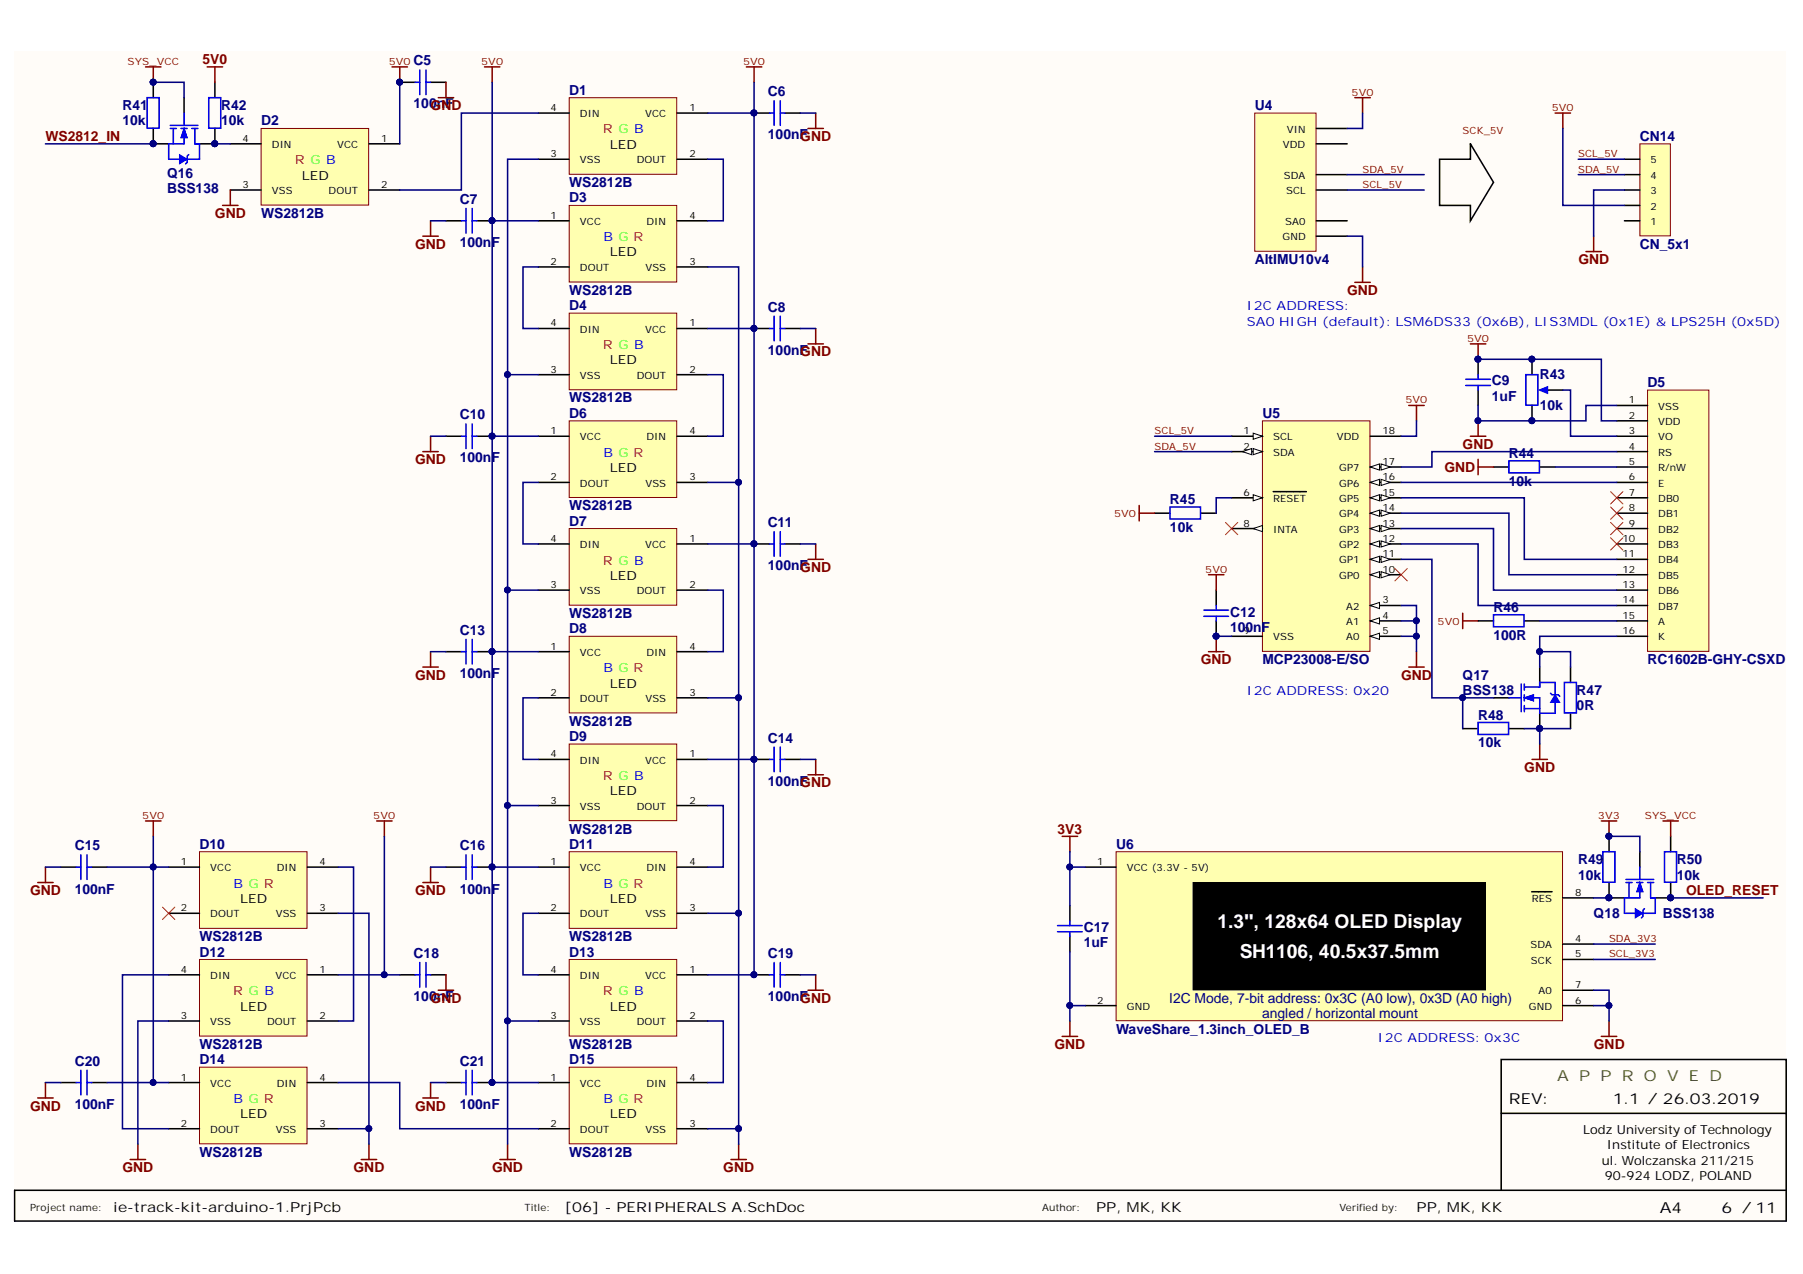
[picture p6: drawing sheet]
<svg xmlns="http://www.w3.org/2000/svg" width="297mm" height="210mm" viewBox="0 0 297 210" stroke-linecap="round" stroke-linejoin="round" font-family="sans-serif">
<defs><g id="words">
<g font-size="3.2" fill="#fff">
<text x="200.6" y="152.8">1.3'', 128x64 OLED Display</text>
<text x="204.3" y="157.9">SH1106, 40.5x37.5mm</text>
</g>
<text font-size="2.5" fill="#38761d" x="256.5" y="178.1">A P P R O V E D</text>
<g font-size="2.5">
<text x="248.6" y="181.9">REV:</text>
<text x="265.7" y="181.9">1.1 / 26.03.2019</text>
<text x="273.5" y="199.8">A4</text>
<text x="283.6" y="199.8">6 / 11</text>
</g>
<g font-size="2.3" fill="#800000">
<text x="33.4" y="10.5">5V0</text>
<text x="7.5" y="23.2">WS2812_IN</text>
<text x="70.9" y="18.1">GND</text>
<text x="131.8" y="23.2">GND</text>
<text x="35.4" y="35.9">GND</text>
<text x="68.4" y="40.9">GND</text>
<text x="260" y="43.5">GND</text>
<text x="221.9" y="48.6">GND</text>
<text x="131.8" y="58.7">GND</text>
<text x="68.4" y="76.4">GND</text>
<text x="238" y="77.8">GND</text>
<text x="241" y="73.9">GND</text>
<text x="131.8" y="94.2">GND</text>
<text x="68.4" y="112">GND</text>
<text x="197.8" y="109.4">GND</text>
<text x="230.8" y="112">GND</text>
<text x="131.8" y="129.7">GND</text>
<text x="251.1" y="127.2">GND</text>
<text x="174.2" y="137.3">3V3</text>
<text x="4.9" y="147.5">GND</text>
<text x="68.4" y="147.5">GND</text>
<text x="277.8" y="147.5">OLED_RESET</text>
<text x="70.9" y="165.2">GND</text>
<text x="131.8" y="165.2">GND</text>
<text x="173.7" y="172.8">GND</text>
<text x="262.6" y="172.8">GND</text>
<text x="4.9" y="183">GND</text>
<text x="68.4" y="183">GND</text>
<text x="20.2" y="193.1">GND</text>
<text x="58.2" y="193.1">GND</text>
<text x="81.1" y="193.1">GND</text>
<text x="119.2" y="193.1">GND</text>
</g>
<g font-size="2.3" fill="#000080">
<text x="68.1" y="10.8">C5</text>
<text x="68.1" y="17.9">100nF</text>
<text x="93.8" y="15.6">D1</text>
<text x="126.5" y="15.8">C6</text>
<text x="20.2" y="20.7">10k</text>
<text x="20.2" y="18.1">R41</text>
<text x="36.4" y="20.7">10k</text>
<text x="36.4" y="18.1">R42</text>
<text x="43" y="20.7">D2</text>
<text x="126.5" y="22.9">100nF</text>
<text x="206.7" y="18.1">U4</text>
<text x="270.2" y="23.2">CN14</text>
<text x="27.5" y="29.3">Q16</text>
<text x="27.5" y="31.8">BSS138</text>
<text x="43" y="35.9">WS2812B</text>
<text x="75.8" y="33.6">C7</text>
<text x="93.8" y="30.8">WS2812B</text>
<text x="93.8" y="33.3">D3</text>
<text x="75.8" y="40.7">100nF</text>
<text x="270.2" y="40.9">CN_5x1</text>
<text x="206.7" y="43.5">AltIMU10v4</text>
<text x="93.8" y="48.6">WS2812B</text>
<text x="93.8" y="51.1">D4</text>
<text x="126.5" y="51.3">C8</text>
<text x="126.5" y="58.4">100nF</text>
<text x="245.8" y="63.5">C9</text>
<text x="253.7" y="62.5">R43</text>
<text x="271.4" y="63.8">D5</text>
<text x="75.8" y="69.1">C10</text>
<text x="93.8" y="66.3">WS2812B</text>
<text x="93.8" y="68.8">D6</text>
<text x="208" y="68.8">U5</text>
<text x="245.8" y="66">1uF</text>
<text x="253.7" y="67.6">10k</text>
<text x="75.8" y="76.2">100nF</text>
<text x="248.6" y="75.4">R44</text>
<text x="192.7" y="83.1">R45</text>
<text x="248.6" y="80">10k</text>
<text x="93.8" y="84.1">WS2812B</text>
<text x="93.8" y="86.6">D7</text>
<text x="126.5" y="86.9">C11</text>
<text x="192.7" y="87.6">10k</text>
<text x="126.5" y="94">100nF</text>
<text x="93.8" y="101.8">WS2812B</text>
<text x="202.6" y="101.6">C12</text>
<text x="246" y="100.8">R46</text>
<text x="75.8" y="104.6">C13</text>
<text x="93.8" y="104.4">D8</text>
<text x="202.6" y="104.1">100nF</text>
<text x="246" y="105.4">100R</text>
<text x="75.8" y="111.7">100nF</text>
<text x="208" y="109.4">MCP23008-E/SO</text>
<text x="241" y="112">Q17</text>
<text x="271.4" y="109.4">RC1602B-GHY-CSXD</text>
<text x="93.8" y="119.6">WS2812B</text>
<text x="241" y="114.5">BSS138</text>
<text x="243.5" y="118.6">R48</text>
<text x="259.7" y="117.1">0R</text>
<text x="259.7" y="114.5">R47</text>
<text x="93.8" y="122.1">D9</text>
<text x="126.5" y="122.4">C14</text>
<text x="243.5" y="123.1">10k</text>
<text x="126.5" y="129.5">100nF</text>
<text x="93.8" y="137.3">WS2812B</text>
<text x="12.3" y="140.1">C15</text>
<text x="32.9" y="139.9">D10</text>
<text x="75.8" y="140.1">C16</text>
<text x="93.8" y="139.9">D11</text>
<text x="183.9" y="139.9">U6</text>
<text x="260" y="142.4">R49</text>
<text x="276.2" y="142.4">R50</text>
<text x="12.3" y="147.2">100nF</text>
<text x="75.8" y="147.2">100nF</text>
<text x="260" y="144.9">10k</text>
<text x="276.2" y="144.9">10k</text>
<text x="32.9" y="155.1">WS2812B</text>
<text x="93.8" y="155.1">WS2812B</text>
<text x="178.5" y="153.6">C17</text>
<text x="262.5" y="151.3">Q18</text>
<text x="274" y="151.3">BSS138</text>
<text x="32.9" y="157.6">D12</text>
<text x="68.1" y="157.9">C18</text>
<text x="93.8" y="157.6">D13</text>
<text x="126.5" y="157.9">C19</text>
<text x="178.5" y="156.1">1uF</text>
<text x="68.1" y="165">100nF</text>
<text x="126.5" y="165">100nF</text>
<text x="192.6" y="165.2">I2C Mode, 7-bit address: 0x3C (A0 low), 0x3D (A0 high)</text>
<text x="207.9" y="167.8">angled / horizontal mount</text>
<text x="32.9" y="172.8">WS2812B</text>
<text x="93.8" y="172.8">WS2812B</text>
<text x="183.9" y="170.3">WaveShare_1.3inch_OLED_B</text>
<text x="12.3" y="175.6">C20</text>
<text x="32.9" y="175.4">D14</text>
<text x="75.8" y="175.6">C21</text>
<text x="93.8" y="175.4">D15</text>
<text x="12.3" y="182.7">100nF</text>
<text x="75.8" y="182.7">100nF</text>
<text x="32.9" y="190.6">WS2812B</text>
<text x="93.8" y="190.6">WS2812B</text>
</g>
<g font-size="2.3">
<text x="18.7" y="199.7">ie-track-kit-arduino-1.PrjPcb</text>
<text x="93" y="199.7">[06] - PERIPHERALS A.SchDoc</text>
<text x="180.6" y="199.7">PP, MK, KK</text>
<text x="233.4" y="199.7">PP, MK, KK</text>
</g>
<g font-size="2.1" fill="#f00">
<text x="99.3" y="22">R G B</text>
<text x="48.6" y="27">R G B</text>
<text x="99.3" y="57.5">R G B</text>
<text x="99.3" y="93">R G B</text>
<text x="99.3" y="128.5">R G B</text>
<text x="38.4" y="164">R G B</text>
<text x="99.3" y="164">R G B</text>
</g>
<g font-size="2.1">
<text x="49.7" y="29.6">LED</text>
<text x="100.5" y="24.5">LED</text>
<text x="100.5" y="42.3">LED</text>
<text x="100.5" y="60">LED</text>
<text x="100.5" y="77.8">LED</text>
<text x="100.5" y="95.5">LED</text>
<text x="100.5" y="113.3">LED</text>
<text x="100.5" y="131">LED</text>
<text x="39.5" y="148.8">LED</text>
<text x="100.5" y="148.8">LED</text>
<text x="39.5" y="166.5">LED</text>
<text x="100.5" y="166.5">LED</text>
<text x="39.5" y="184.3">LED</text>
<text x="100.5" y="184.3">LED</text>
<text x="260.8" y="186.8">Lodz University of Technology</text>
<text x="263.9" y="191.9">ul. Wolczanska 211/215</text>
<text x="264.7" y="189.4">Institute of Electronics</text>
<text x="264.4" y="194.4">90-924 LODZ, POLAND</text>
</g>
<g font-size="2.1" fill="#00f">
<text x="99.4" y="39.7">B G R</text>
<text x="205.4" y="53.7">SA0 HIGH (default): LSM6DS33 (0x6B), LIS3MDL (0x1E) &amp; LPS25H (0x5D)</text>
<text x="205.4" y="51.1">I2C ADDRESS:</text>
<text x="99.4" y="75.3">B G R</text>
<text x="99.4" y="110.8">B G R</text>
<text x="205.4" y="114.6">I2C ADDRESS: 0x20</text>
<text x="38.5" y="146.2">B G R</text>
<text x="99.4" y="146.2">B G R</text>
<text x="227" y="171.6">I2C ADDRESS: 0x3C</text>
<text x="38.5" y="181.7">B G R</text>
<text x="99.4" y="181.7">B G R</text>
</g>
<g font-size="1.6" fill="#800000">
<text x="21" y="10.7">SYS_VCC</text>
<text x="64" y="10.7">5V0</text>
<text x="79.3" y="10.7">5V0</text>
<text x="122.4" y="10.7">5V0</text>
<text x="222.7" y="15.8">5V0</text>
<text x="241" y="22.1">SCK_5V</text>
<text x="255.6" y="18.3">5V0</text>
<text x="224.5" y="28.4">SDA_5V</text>
<text x="260" y="25.9">SCL_5V</text>
<text x="260" y="28.4">SDA_5V</text>
<text x="224.5" y="31">SCL_5V</text>
<text x="241.7" y="56.3">5V0</text>
<text x="190.2" y="71.5">SCL_5V</text>
<text x="231.5" y="66.5">5V0</text>
<text x="190.2" y="74.1">SDA_5V</text>
<text x="183.5" y="85.2">5V0</text>
<text x="198.5" y="94.4">5V0</text>
<text x="236.8" y="103">5V0</text>
<text x="23.4" y="134.9">5V0</text>
<text x="61.5" y="134.9">5V0</text>
<text x="263.3" y="134.9">3V3</text>
<text x="271" y="134.9">SYS_VCC</text>
<text x="265.1" y="155.2">SDA_3V3</text>
<text x="265.1" y="157.7">SCL_3V3</text>
</g>
<g font-size="1.6">
<text x="39.9" y="23.4">4</text>
<text x="62.8" y="23.4">1</text>
<text x="90.7" y="18.3">4</text>
<text x="95.5" y="19.3">DIN</text>
<text x="106.3" y="19.3">VCC</text>
<text x="113.6" y="18.3">1</text>
<text x="212" y="21.8">VIN</text>
<text x="44.8" y="24.4">DIN</text>
<text x="55.5" y="24.4">VCC</text>
<text x="90.7" y="25.9">3</text>
<text x="95.5" y="26.9">VSS</text>
<text x="104.9" y="26.9">DOUT</text>
<text x="113.6" y="25.9">2</text>
<text x="211.4" y="24.4">VDD</text>
<text x="211.5" y="29.5">SDA</text>
<text x="271.9" y="26.9">5</text>
<text x="271.9" y="29.5">4</text>
<text x="39.9" y="31">3</text>
<text x="44.8" y="32">VSS</text>
<text x="54.1" y="32">DOUT</text>
<text x="62.8" y="31">2</text>
<text x="211.9" y="32">SCL</text>
<text x="271.9" y="34.5">2</text>
<text x="271.9" y="32">3</text>
<text x="90.7" y="36">1</text>
<text x="95.5" y="37.1">VCC</text>
<text x="106.5" y="37.1">DIN</text>
<text x="113.6" y="36">4</text>
<text x="211.3" y="39.6">GND</text>
<text x="211.7" y="37.1">SA0</text>
<text x="271.9" y="37.1">1</text>
<text x="90.7" y="43.7">2</text>
<text x="95.5" y="44.7">DOUT</text>
<text x="106.3" y="44.7">VSS</text>
<text x="113.6" y="43.7">3</text>
<text x="90.7" y="53.8">4</text>
<text x="113.6" y="53.8">1</text>
<text x="95.5" y="54.8">DIN</text>
<text x="106.3" y="54.8">VCC</text>
<text x="90.7" y="61.4">3</text>
<text x="95.5" y="62.4">VSS</text>
<text x="104.9" y="62.4">DOUT</text>
<text x="113.6" y="61.4">2</text>
<text x="90.7" y="71.5">1</text>
<text x="113.6" y="71.5">4</text>
<text x="204.9" y="71.5">1</text>
<text x="227.8" y="71.5">18</text>
<text x="268.3" y="66.5">1</text>
<text x="268.3" y="69">2</text>
<text x="268.3" y="71.5">3</text>
<text x="273.2" y="67.5">VSS</text>
<text x="273.2" y="70">VDD</text>
<text x="95.5" y="72.6">VCC</text>
<text x="106.5" y="72.6">DIN</text>
<text x="204.9" y="74.1">2</text>
<text x="209.8" y="75.1">SDA</text>
<text x="209.8" y="72.6">SCL</text>
<text x="220.2" y="72.6">VDD</text>
<text x="220.6" y="77.6">GP7</text>
<text x="227.8" y="76.6">17</text>
<text x="268.3" y="74.1">4</text>
<text x="268.3" y="76.6">5</text>
<text x="273.2" y="72.6">VO</text>
<text x="273.2" y="75.1">RS</text>
<text x="273.2" y="77.6">R/nW</text>
<text x="90.7" y="79.1">2</text>
<text x="95.5" y="80.2">DOUT</text>
<text x="106.3" y="80.2">VSS</text>
<text x="113.6" y="79.1">3</text>
<text x="204.9" y="81.7">6</text>
<text x="209.8" y="82.7">RESET</text>
<text x="220.6" y="82.7">GP5</text>
<text x="220.6" y="80.2">GP6</text>
<text x="227.8" y="81.7">15</text>
<text x="227.8" y="79.1">16</text>
<text x="268.3" y="79.1">6</text>
<text x="268.3" y="81.7">7</text>
<text x="273.2" y="80.2">E</text>
<text x="273.2" y="82.7">DB0</text>
<text x="90.7" y="89.3">4</text>
<text x="113.6" y="89.3">1</text>
<text x="204.9" y="86.8">8</text>
<text x="209.8" y="87.8">INTA</text>
<text x="220.6" y="87.8">GP3</text>
<text x="220.6" y="85.2">GP4</text>
<text x="227.8" y="89.3">12</text>
<text x="227.8" y="86.8">13</text>
<text x="227.8" y="84.2">14</text>
<text x="267.3" y="89.3">10</text>
<text x="268.3" y="84.2">8</text>
<text x="268.3" y="86.8">9</text>
<text x="273.2" y="85.2">DB1</text>
<text x="273.2" y="87.8">DB2</text>
<text x="95.5" y="90.3">DIN</text>
<text x="106.3" y="90.3">VCC</text>
<text x="220.6" y="95.4">GP0</text>
<text x="220.6" y="92.8">GP1</text>
<text x="220.6" y="90.3">GP2</text>
<text x="227.8" y="94.4">10</text>
<text x="227.8" y="91.8">11</text>
<text x="267.3" y="91.8">11</text>
<text x="267.3" y="94.4">12</text>
<text x="273.2" y="90.3">DB3</text>
<text x="273.2" y="92.8">DB4</text>
<text x="273.2" y="95.4">DB5</text>
<text x="90.7" y="96.9">3</text>
<text x="95.5" y="97.9">VSS</text>
<text x="104.9" y="97.9">DOUT</text>
<text x="113.6" y="96.9">2</text>
<text x="221.8" y="100.4">A2</text>
<text x="227.8" y="102">4</text>
<text x="227.8" y="99.4">3</text>
<text x="267.3" y="96.9">13</text>
<text x="267.3" y="99.4">14</text>
<text x="267.3" y="102">15</text>
<text x="273.2" y="97.9">DB6</text>
<text x="273.2" y="100.4">DB7</text>
<text x="90.7" y="107">1</text>
<text x="113.6" y="107">4</text>
<text x="204.9" y="104.5">9</text>
<text x="209.8" y="105.5">VSS</text>
<text x="221.8" y="105.5">A0</text>
<text x="221.8" y="103">A1</text>
<text x="227.8" y="104.5">5</text>
<text x="267.3" y="104.5">16</text>
<text x="273.2" y="103">A</text>
<text x="273.2" y="105.5">K</text>
<text x="95.5" y="108">VCC</text>
<text x="106.5" y="108">DIN</text>
<text x="90.7" y="114.6">2</text>
<text x="95.5" y="115.7">DOUT</text>
<text x="106.3" y="115.7">VSS</text>
<text x="113.6" y="114.6">3</text>
<text x="90.7" y="124.8">4</text>
<text x="95.5" y="125.8">DIN</text>
<text x="106.3" y="125.8">VCC</text>
<text x="113.6" y="124.8">1</text>
<text x="90.7" y="132.4">3</text>
<text x="95.5" y="133.4">VSS</text>
<text x="104.9" y="133.4">DOUT</text>
<text x="113.6" y="132.4">2</text>
<text x="29.8" y="142.5">1</text>
<text x="34.6" y="143.5">VCC</text>
<text x="45.6" y="143.5">DIN</text>
<text x="52.7" y="142.5">4</text>
<text x="90.7" y="142.5">1</text>
<text x="95.5" y="143.5">VCC</text>
<text x="106.5" y="143.5">DIN</text>
<text x="113.6" y="142.5">4</text>
<text x="180.8" y="142.5">1</text>
<text x="185.6" y="143.5">VCC (3.3V - 5V)</text>
<text x="252.3" y="148.6">RES</text>
<text x="259.5" y="147.6">8</text>
<text x="29.8" y="150.1">2</text>
<text x="34.6" y="151.2">DOUT</text>
<text x="45.4" y="151.2">VSS</text>
<text x="52.7" y="150.1">3</text>
<text x="90.7" y="150.1">2</text>
<text x="95.5" y="151.2">DOUT</text>
<text x="106.3" y="151.2">VSS</text>
<text x="113.6" y="150.1">3</text>
<text x="259.5" y="155.2">4</text>
<text x="29.8" y="160.3">4</text>
<text x="34.6" y="161.3">DIN</text>
<text x="45.4" y="161.3">VCC</text>
<text x="52.7" y="160.3">1</text>
<text x="90.7" y="160.3">4</text>
<text x="95.5" y="161.3">DIN</text>
<text x="106.3" y="161.3">VCC</text>
<text x="113.6" y="160.3">1</text>
<text x="252.1" y="156.2">SDA</text>
<text x="252.2" y="158.8">SCK</text>
<text x="259.5" y="157.7">5</text>
<text x="29.8" y="167.9">3</text>
<text x="52.7" y="167.9">2</text>
<text x="90.7" y="167.9">3</text>
<text x="113.6" y="167.9">2</text>
<text x="180.8" y="165.3">2</text>
<text x="185.6" y="166.4">GND</text>
<text x="251.9" y="166.4">GND</text>
<text x="253.5" y="163.8">A0</text>
<text x="259.5" y="165.3">6</text>
<text x="259.5" y="162.8">7</text>
<text x="34.6" y="168.9">VSS</text>
<text x="44" y="168.9">DOUT</text>
<text x="95.5" y="168.9">VSS</text>
<text x="104.9" y="168.9">DOUT</text>
<text x="29.8" y="178">1</text>
<text x="34.6" y="179">VCC</text>
<text x="45.6" y="179">DIN</text>
<text x="52.7" y="178">4</text>
<text x="90.7" y="178">1</text>
<text x="95.5" y="179">VCC</text>
<text x="106.5" y="179">DIN</text>
<text x="113.6" y="178">4</text>
<text x="29.8" y="185.6">2</text>
<text x="52.7" y="185.6">3</text>
<text x="90.7" y="185.6">2</text>
<text x="113.6" y="185.6">3</text>
<text x="34.6" y="186.6">DOUT</text>
<text x="45.4" y="186.6">VSS</text>
<text x="95.5" y="186.6">DOUT</text>
<text x="106.3" y="186.6">VSS</text>
</g>
<g font-size="1.6" fill="#101010">
<text x="4.9" y="199.4">Project name:</text>
<text x="86.4" y="199.4">Title:</text>
<text x="171.7" y="199.4">Author:</text>
<text x="220.7" y="199.4">Verified by:</text>
</g>
</g></defs>
<path d="M2.4 8.5h291.8v192.6h-291.8z" fill="#fffcf8"/>
<path d="M247.3 196.1v-12.7h47v17.8h-291.9v-5.1h291.9M247.3 183.4v-8.8h47v8.8" fill="none" stroke="#000" stroke-width=".25"/>
<path d="M183.9 140.3h73.5v27.9h-73.5z" fill="#ffffb0" stroke="#800000" stroke-width=".16"/>
<path d="M178.8 142.9h5.1M252.3 146.9h3.4M257.5 147.9h5M257.5 158.1h5M257.5 155.5h5M178.8 165.7h5.1M257.5 165.7h5M257.5 163.1h5" fill="none" stroke="#000" stroke-width=".25"/>
<path d="M196.6 145.4h48.1v17.7h-48.1z" fill="#000" stroke="#000" stroke-width=".16"/>
<path d="M175 137.8h2.5M176.3 137.8v2.5M175 170.8h2.5M176.3 168.2v2.6M263.8 170.8h2.6M265.1 168.2v2.6" fill="none" stroke="#800000" stroke-width=".25"/>
<path d="M93.8 16.1h17.7v12.6h-17.7z" fill="#ffffb0" stroke="#800000" stroke-width=".16"/>
<path d="M88.7 18.6h5.1M111.5 18.6h5.1M88.7 26.2h5.1M111.5 26.2h5.1" fill="none" stroke="#000" stroke-width=".25"/>
<path d="M93.8 33.8h17.7v12.7h-17.7z" fill="#ffffb0" stroke="#800000" stroke-width=".16"/>
<path d="M88.7 36.4h5.1M111.5 36.4h5.1M88.7 44h5.1M111.5 44h5.1" fill="none" stroke="#000" stroke-width=".25"/>
<path d="M93.8 51.6h17.7v12.6h-17.7z" fill="#ffffb0" stroke="#800000" stroke-width=".16"/>
<path d="M88.7 54.1h5.1M111.5 54.1h5.1M88.7 61.7h5.1M111.5 61.7h5.1" fill="none" stroke="#000" stroke-width=".25"/>
<path d="M93.8 69.3h17.7v12.7h-17.7z" fill="#ffffb0" stroke="#800000" stroke-width=".16"/>
<path d="M88.7 71.9h5.1M88.7 79.5h5.1M111.5 71.9h5.1M111.5 79.5h5.1" fill="none" stroke="#000" stroke-width=".25"/>
<path d="M93.8 87.1h17.7v12.6h-17.7z" fill="#ffffb0" stroke="#800000" stroke-width=".16"/>
<path d="M88.7 89.6h5.1M88.7 97.2h5.1M111.5 89.6h5.1M111.5 97.2h5.1" fill="none" stroke="#000" stroke-width=".25"/>
<path d="M93.8 104.8h17.7v12.7h-17.7z" fill="#ffffb0" stroke="#800000" stroke-width=".16"/>
<path d="M88.7 107.4h5.1M88.7 115h5.1M111.5 107.4h5.1M111.5 115h5.1" fill="none" stroke="#000" stroke-width=".25"/>
<path d="M93.8 122.6h17.7v12.6h-17.7z" fill="#ffffb0" stroke="#800000" stroke-width=".16"/>
<path d="M88.7 125.1h5.1M88.7 132.7h5.1M111.5 125.1h5.1M111.5 132.7h5.1" fill="none" stroke="#000" stroke-width=".25"/>
<path d="M93.8 140.3h17.7v12.7h-17.7z" fill="#ffffb0" stroke="#800000" stroke-width=".16"/>
<g fill="none" stroke="#000" stroke-width=".25">
<path d="M124.2 18.6h2.6M129.3 18.6h2.5M73.5 36.4h2.5M78.5 36.4h2.6M124.2 54.1h2.6M129.3 54.1h2.5M73.5 71.9h2.5M78.5 71.9h2.6M124.2 89.6h2.6M129.3 89.6h2.5M73.5 107.4h2.5M78.5 107.4h2.6"/>
<path d="M124.2 125.1h2.6M129.3 125.1h2.5M73.5 142.9h2.5M78.5 142.9h2.6M88.7 142.9h5.1M88.7 150.5h5.1M111.5 142.9h5.1M111.5 150.5h5.1"/>
</g>
<g fill="none" stroke="#800000" stroke-width=".25">
<path d="M79.8 11h2.6M81.1 11v2.6M123 11h2.5M124.2 11v2.6M134.4 18.6v2.6M69.7 38.9h2.5M70.9 36.4v2.5M133.1 21.2h2.6M133.1 56.7h2.6M134.4 54.1v2.6M69.7 74.4h2.5M70.9 71.9v2.5"/>
<path d="M133.1 92.2h2.6M134.4 89.6v2.6M69.7 109.9h2.5M70.9 107.4v2.5M133.1 127.7h2.6M134.4 125.1v2.6M69.7 145.4h2.5M70.9 142.9v2.5M82.4 191h2.5M83.6 188.5v2.5M120.4 191h2.6M121.7 188.5v2.5"/>
</g>
<g fill="#000080" stroke="#000080" stroke-width=".16">
<circle cx="81.1" cy="36.4" r=".48"/>
<circle cx="81.1" cy="71.8" r=".48"/>
<circle cx="81.1" cy="107.3" r=".48"/>
<circle cx="81.1" cy="142.8" r=".48"/>
<circle cx="124.2" cy="125.1" r=".48"/>
<circle cx="124.2" cy="89.6" r=".48"/>
<circle cx="124.2" cy="54.1" r=".48"/>
<circle cx="124.2" cy="18.6" r=".48"/>
</g>
<g fill="none" stroke="#00f" stroke-width=".25">
<path d="M126.8 18.6h.7M127.5 16.6v4.1M128.5 16.6v4.1M128.5 18.6h.8M76 36.4h.8M76.8 34.3v4.1M77.8 34.3v4.1M77.8 36.4h.7M126.8 54.1h.7M127.5 52.1v4.1M128.5 52.1v4.1M128.5 54.1h.8"/>
<path d="M76 71.9h.8M76.8 69.8v4.1M77.8 69.8v4.1M77.8 71.9h.7M126.8 89.6h.7M127.5 87.6v4.1M128.5 87.6v4.1M128.5 89.6h.8M76 107.4h.8M76.8 105.3v4.1M77.8 105.3v4.1M77.8 107.4h.7"/>
<path d="M126.8 125.1h.7M127.5 123.1v4M128.5 123.1v4M128.5 125.1h.8M76 142.9h.8M76.8 140.8v4.1M77.8 140.8v4.1M77.8 142.9h.7"/>
</g>
<path d="M93.8 158.1h17.7v12.6h-17.7z" fill="#ffffb0" stroke="#800000" stroke-width=".16"/>
<path d="M88.7 160.6h5.1M88.7 168.2h5.1M111.5 160.6h5.1M111.5 168.2h5.1" fill="none" stroke="#000" stroke-width=".25"/>
<path d="M93.8 175.8h17.7v12.7h-17.7z" fill="#ffffb0" stroke="#800000" stroke-width=".16"/>
<path d="M265.1 147.9h2.5M270.2 140.3v2.6M272.7 147.9h2.5M73.5 178.4h2.5M78.5 178.4h2.6M88.7 178.4h5.1M111.5 178.4h5.1M124.2 160.6h2.6M129.3 160.6h2.5M88.7 186h5.1M111.5 186h5.1" fill="none" stroke="#000" stroke-width=".25"/>
<g fill="#000080" stroke="#000080" stroke-width=".16">
<circle cx="81.1" cy="178.3" r=".48"/>
<circle cx="124.2" cy="160.6" r=".48"/>
<circle cx="275.2" cy="147.9" r=".48"/>
<circle cx="265.1" cy="147.9" r=".48"/>
</g>
<g fill="none" stroke="#00f" stroke-width=".25">
<path d="M127.5 158.6v4M128.5 158.6v4M267.9 144.9h4.5M267.9 145.4h1M268.4 145.4v2.5M269.7 145.4h1M270.2 142.9v2M271.4 145.4h1M76 178.4h.8M76.8 176.3v4.1M77.8 176.3v4.1M77.8 178.4h.7"/>
<path d="M126.8 160.6h.7M128.5 160.6h.8"/>
</g>
<path d="M70.9 178.4v2.5M133.1 163.1h2.6M134.4 160.6v2.5M69.7 180.9h2.5" fill="none" stroke="#800000" stroke-width=".25"/>
<path d="M270.2 145.4l.5 1.5h-1z" fill="#00f"/>
<path d="M270.2 145.4l.5 1.5h-1z" fill="none" stroke="#00f" stroke-width=".16"/>
<path d="M270.2 145.4v2.5h-2.6v2.6h2.1M271.9 145.4v2.5h.8v2.6h-2.5" fill="none" stroke="#00f" stroke-width=".25"/>
<path d="M270.2 145.4l.5 1.5h-1z" fill="#00f"/>
<path d="M270.2 145.4l.5 1.5h-1z" fill="none" stroke="#00f" stroke-width=".16"/>
<path d="M269.4 149.7l1.3 .8-1.3 .7z" fill="#00f"/>
<path d="M269.4 149.7l1.3 .8-1.3 .7z" fill="none" stroke="#00f" stroke-width=".16"/>
<path d="M174.2 152.5h4.1M174.2 153.5h4.1M176.3 151.7v.8M176.3 153.5v.8M264.1 140.3h1.9v5.1h-1.9zM270.9 149.7l-.2 .3v1l-.3 .2M274.2 140.3h2v5.1h-2z" fill="none" stroke="#00f" stroke-width=".25"/>
<g fill="#000080" stroke="#000080" stroke-width=".16">
<circle cx="275.2" cy="147.9" r=".48"/>
<circle cx="265.1" cy="147.9" r=".48"/>
<circle cx="265.1" cy="137.8" r=".48"/>
</g>
<path d="M265.1 137.8v2.5M275.2 137.8v2.5M176.3 149.2v2.5M176.3 154.3v2.5M265.1 145.4v2.5M275.2 145.4v2.5" fill="none" stroke="#000" stroke-width=".25"/>
<path d="M263.8 135.3h2.6M265.1 135.3v2.5M274 135.3h2.5M275.2 135.3v2.5" fill="none" stroke="#800000" stroke-width=".25"/>
<path d="M206.7 18.6h10.1v22.8h-10.1z" fill="#ffffb0" stroke="#800000" stroke-width=".16"/>
<path d="M30.3 16.1v2.5M25.3 23.7h2.5M32.9 23.7h2.5M216.9 38.9h5M216.9 36.4h5M216.9 21.2h5M216.9 23.7h5M216.9 28.8h5M216.9 31.3h5M237.2 26.2h5v-2.5l3.9 6.3-3.9 6.4v-2.6h-5z" fill="none" stroke="#000" stroke-width=".25"/>
<path d="M262.5 38.9v2.5M223.2 46.5h2.5M224.5 44v2.5M261.3 41.4h2.5" fill="none" stroke="#800000" stroke-width=".25"/>
<g fill="#000080" stroke="#000080" stroke-width=".16">
<circle cx="35.4" cy="23.7" r=".48"/>
<circle cx="25.2" cy="23.7" r=".48"/>
</g>
<path d="M30.3 18.6v2.1M28 20.7h4.6M28 21.2h1.1M28.6 21.2v2.5M29.8 21.2h1M31.6 21.2h1" fill="none" stroke="#00f" stroke-width=".25"/>
<path d="M30.3 21.2l.5 1.5h-1z" fill="#00f"/>
<path d="M30.3 21.2l.5 1.5h-1z" fill="none" stroke="#00f" stroke-width=".16"/>
<path d="M30.3 21.2v2.5h-2.5v2.5h2M32.1 21.2v2.5h.8v2.5h-2.6" fill="none" stroke="#00f" stroke-width=".25"/>
<path d="M30.3 21.2l.5 1.5h-1z" fill="#00f"/>
<path d="M30.3 21.2l.5 1.5h-1z" fill="none" stroke="#00f" stroke-width=".16"/>
<path d="M29.6 25.5l1.2 .7-1.2 .8z" fill="#00f"/>
<path d="M29.6 25.5l1.2 .7-1.2 .8z" fill="none" stroke="#00f" stroke-width=".16"/>
<path d="M24.2 16.1h2v5h-2zM34.4 16.1h2v5h-2zM31.1 25.5l-.3 .2v1l-.2 .3" fill="none" stroke="#00f" stroke-width=".25"/>
<g fill="#000080" stroke="#000080" stroke-width=".16">
<circle cx="35.4" cy="23.7" r=".48"/>
<circle cx="25.2" cy="23.7" r=".48"/>
<circle cx="25.2" cy="13.5" r=".48"/>
</g>
<path d="M25.3 13.6v2.5M35.4 13.6v2.5M25.3 21.2v2.5M35.4 21.2v2.5" fill="none" stroke="#000" stroke-width=".25"/>
<path d="M24 11h2.5M25.3 11v2.6M34.1 11h2.6M35.4 11v2.6" fill="none" stroke="#800000" stroke-width=".25"/>
<path d="M32.9 175.8h17.7v12.7h-17.7z" fill="#ffffb0" stroke="#800000" stroke-width=".16"/>
<path d="M27.8 178.4h5.1M50.6 178.4h5.1M27.8 186h5.1M50.6 186h5.1" fill="none" stroke="#000" stroke-width=".25"/>
<path d="M32.9 158.1h17.7v12.6h-17.7z" fill="#ffffb0" stroke="#800000" stroke-width=".16"/>
<path d="M27.8 160.6h5.1M27.8 168.2h5.1M50.6 160.6h5.1M50.6 168.2h5.1" fill="none" stroke="#000" stroke-width=".25"/>
<path d="M32.9 140.3h17.7v12.7h-17.7z" fill="#ffffb0" stroke="#800000" stroke-width=".16"/>
<path d="M27.8 142.9h5.1M27.8 150.5h5.1M50.6 142.9h5.1M50.6 150.5h5.1" fill="none" stroke="#000" stroke-width=".25"/>
<path d="M43 21.2h17.7v12.6h-17.7z" fill="#ffffb0" stroke="#800000" stroke-width=".16"/>
<path d="M65.9 13.6h2.5M70.9 13.6h2.6M37.9 23.7h5.1M37.9 31.3h5.1M60.8 23.7h5.1M60.8 31.3h5.1M10 142.9h2.6M15.1 142.9h2.5M65.9 160.6h2.5M70.9 160.6h2.6" fill="none" stroke="#000" stroke-width=".25"/>
<g fill="none" stroke="#800000" stroke-width=".25">
<path d="M72.2 16.1h2.5M73.5 13.6v2.5M24 135.3h2.5M25.3 135.3v2.5M62.1 135.3h2.5M63.3 135.3v2.5M6.2 145.4h2.6M7.5 142.9v2.5M72.2 163.1h2.5M73.5 160.6v2.5M21.4 191h2.6M22.7 188.5v2.5"/>
<path d="M59.5 191h2.6M60.8 188.5v2.5"/>
</g>
<path d="M68.4 13.6h.8M69.2 11.5v4.1M70.2 11.5v4.1M70.2 13.6h.7M12.6 142.9h.7M13.3 140.8v4.1M14.3 140.8v4.1M14.3 142.9h.8M69.2 158.6v4M70.2 158.6v4M68.4 160.6h.8M70.2 160.6h.7" fill="none" stroke="#00f" stroke-width=".25"/>
<circle cx="65.8" cy="13.5" r=".48" fill="#000080" stroke="#000080" stroke-width=".16"/>
<path d="M208 69.3h17.7v38h-17.7z" fill="#ffffb0" stroke="#800000" stroke-width=".16"/>
<path d="M225.7 94.7h5.1" fill="none" stroke="#000" stroke-width=".25"/>
<path d="M225.7 94.7l1.6-.5v1z" fill="#fffcf8"/>
<path d="M225.7 94.7l1.6-.5v1z" fill="none" stroke="#000" stroke-width=".16"/>
<path d="M227.5 94.2l1.5 .5-1.5 .5z" fill="#fffcf8"/>
<path d="M227.5 94.2l1.5 .5-1.5 .5z" fill="none" stroke="#000" stroke-width=".16"/>
<path d="M225.7 92.2h5.1" fill="none" stroke="#000" stroke-width=".25"/>
<path d="M225.7 92.2l1.6-.5v1z" fill="#fffcf8"/>
<path d="M225.7 92.2l1.6-.5v1z" fill="none" stroke="#000" stroke-width=".16"/>
<path d="M227.5 91.7l1.5 .5-1.5 .5z" fill="#fffcf8"/>
<path d="M227.5 91.7l1.5 .5-1.5 .5z" fill="none" stroke="#000" stroke-width=".16"/>
<path d="M225.7 89.6h5.1" fill="none" stroke="#000" stroke-width=".25"/>
<path d="M225.7 89.6l1.6-.5v1z" fill="#fffcf8"/>
<path d="M225.7 89.6l1.6-.5v1z" fill="none" stroke="#000" stroke-width=".16"/>
<path d="M227.5 89.1l1.5 .5-1.5 .5z" fill="#fffcf8"/>
<path d="M227.5 89.1l1.5 .5-1.5 .5z" fill="none" stroke="#000" stroke-width=".16"/>
<path d="M225.7 87.1h5.1" fill="none" stroke="#000" stroke-width=".25"/>
<path d="M225.7 87.1l1.6-.5v1z" fill="#fffcf8"/>
<path d="M225.7 87.1l1.6-.5v1z" fill="none" stroke="#000" stroke-width=".16"/>
<path d="M227.5 86.6l1.5 .5-1.5 .5z" fill="#fffcf8"/>
<path d="M227.5 86.6l1.5 .5-1.5 .5z" fill="none" stroke="#000" stroke-width=".16"/>
<path d="M225.7 84.6h5.1" fill="none" stroke="#000" stroke-width=".25"/>
<path d="M225.7 84.6l1.6-.6v1.1z" fill="#fffcf8"/>
<path d="M225.7 84.6l1.6-.6v1.1z" fill="none" stroke="#000" stroke-width=".16"/>
<path d="M227.5 84l1.5 .6-1.5 .5z" fill="#fffcf8"/>
<path d="M227.5 84l1.5 .6-1.5 .5z" fill="none" stroke="#000" stroke-width=".16"/>
<path d="M225.7 82h5.1" fill="none" stroke="#000" stroke-width=".25"/>
<path d="M225.7 82l1.6-.5v1z" fill="#fffcf8"/>
<path d="M225.7 82l1.6-.5v1z" fill="none" stroke="#000" stroke-width=".16"/>
<path d="M227.5 81.5l1.5 .5-1.5 .5z" fill="#fffcf8"/>
<path d="M227.5 81.5l1.5 .5-1.5 .5z" fill="none" stroke="#000" stroke-width=".16"/>
<path d="M225.7 79.5h5.1" fill="none" stroke="#000" stroke-width=".25"/>
<path d="M225.7 79.5l1.6-.5v1z" fill="#fffcf8"/>
<path d="M225.7 79.5l1.6-.5v1z" fill="none" stroke="#000" stroke-width=".16"/>
<path d="M227.5 79l1.5 .5-1.5 .5z" fill="#fffcf8"/>
<path d="M227.5 79l1.5 .5-1.5 .5z" fill="none" stroke="#000" stroke-width=".16"/>
<path d="M225.7 76.9h5.1" fill="none" stroke="#000" stroke-width=".25"/>
<path d="M225.7 76.9l1.6-.5v1.1z" fill="#fffcf8"/>
<path d="M225.7 76.9l1.6-.5v1.1z" fill="none" stroke="#000" stroke-width=".16"/>
<path d="M227.5 76.4l1.5 .5-1.5 .6z" fill="#fffcf8"/>
<path d="M227.5 76.4l1.5 .5-1.5 .6z" fill="none" stroke="#000" stroke-width=".16"/>
<path d="M202.9 87.1h5.1" fill="none" stroke="#000" stroke-width=".25"/>
<path d="M206.5 87.1l1.5-.5v1z" fill="#fffcf8"/>
<path d="M206.5 87.1l1.5-.5v1z" fill="none" stroke="#000" stroke-width=".16"/>
<path d="M202.9 82h5.1" fill="none" stroke="#000" stroke-width=".25"/>
<path d="M206.5 81.5l1.5 .5-1.5 .5z" fill="#fffcf8"/>
<path d="M206.5 81.5l1.5 .5-1.5 .5z" fill="none" stroke="#000" stroke-width=".16"/>
<path d="M209.8 81h5.4M225.7 104.8h5.1" fill="none" stroke="#000" stroke-width=".25"/>
<path d="M225.7 104.8l1.6-.5v1z" fill="#fffcf8"/>
<path d="M225.7 104.8l1.6-.5v1z" fill="none" stroke="#000" stroke-width=".16"/>
<path d="M225.7 102.3h5.1" fill="none" stroke="#000" stroke-width=".25"/>
<path d="M225.7 102.3l1.6-.5v1z" fill="#fffcf8"/>
<path d="M225.7 102.3l1.6-.5v1z" fill="none" stroke="#000" stroke-width=".16"/>
<path d="M225.7 99.8h5.1" fill="none" stroke="#000" stroke-width=".25"/>
<path d="M225.7 99.8l1.6-.5v1z" fill="#fffcf8"/>
<path d="M225.7 99.8l1.6-.5v1z" fill="none" stroke="#000" stroke-width=".16"/>
<path d="M202.9 74.4h5.1" fill="none" stroke="#000" stroke-width=".25"/>
<path d="M206.5 73.9l1.5 .5-1.5 .5z" fill="#fffcf8"/>
<path d="M206.5 73.9l1.5 .5-1.5 .5z" fill="none" stroke="#000" stroke-width=".16"/>
<path d="M204.7 74.4l1.5-.5v1z" fill="#fffcf8"/>
<path d="M204.7 74.4l1.5-.5v1z" fill="none" stroke="#000" stroke-width=".16"/>
<path d="M202.9 71.9h5.1" fill="none" stroke="#000" stroke-width=".25"/>
<path d="M206.5 71.4l1.5 .5-1.5 .5z" fill="#fffcf8"/>
<path d="M206.5 71.4l1.5 .5-1.5 .5z" fill="none" stroke="#000" stroke-width=".16"/>
<path d="M225.7 71.9h5.1M202.9 104.8h5.1" fill="none" stroke="#000" stroke-width=".25"/>
<path d="M271.4 64.3h10.1v43h-10.1z" fill="#ffffb0" stroke="#800000" stroke-width=".16"/>
<g fill="none" stroke="#000" stroke-width=".25">
<path d="M246.1 76.9h2.5M253.7 76.9h2.5M266.4 66.8h5M266.4 69.3h5M266.4 71.9h5M266.4 74.4h5M266.4 76.9h5M266.4 79.5h5M190.2 84.6h2.6M197.8 84.6h2.6M266.4 82h5M266.4 84.6h5"/>
<path d="M266.4 87.1h5M266.4 89.6h5M266.4 92.2h5M266.4 94.7h5M266.4 97.2h5M266.4 99.8h5M246.1 115h2.5M253.7 109.9v2.5M253.7 117.5v2.5M266.4 102.3h5M266.4 104.8h5"/>
</g>
<path d="M232.1 66.8h2.5M233.4 66.8v2.5M243.5 75.7v2.5M243.5 76.9h2.6M187.7 83.3v2.5M187.7 84.6h2.5M232.1 109.9h2.5M233.4 107.4v2.5" fill="none" stroke="#800000" stroke-width=".25"/>
<path d="M201.9 86.1l2 2M203.9 86.1l-2 2M265.3 81l2.1 2M265.3 83.5l2.1 2.1M265.3 86.1l2.1 2M265.3 88.6l2.1 2M267.4 81l-2.1 2M267.4 83.5l-2.1 2.1M267.4 86.1l-2.1 2M267.4 88.6l-2.1 2" fill="none" stroke="#f00" stroke-width=".16"/>
<path d="M248.6 75.9h5v2h-5zM192.8 83.5h5v2h-5zM248.6 115h2M250.6 112.7v4.6M251.1 116.8h2.6M251.1 112.7v1M251.1 114.5v1M251.1 116.2v1.1" fill="none" stroke="#00f" stroke-width=".25"/>
<circle cx="253.6" cy="120" r=".48" fill="#000080" stroke="#000080" stroke-width=".16"/>
<path d="M251.1 115l1.5-.5v1z" fill="#00f"/>
<path d="M251.1 115l1.5-.5v1z" fill="none" stroke="#00f" stroke-width=".16"/>
<path d="M251.1 113.2h2.6v-.8h2.5v2.6M251.1 115h2.6v2.5h2.5v-2" fill="none" stroke="#00f" stroke-width=".25"/>
<path d="M251.1 115l1.5-.5v1z" fill="#00f"/>
<path d="M251.1 115l1.5-.5v1z" fill="none" stroke="#00f" stroke-width=".16"/>
<path d="M256.2 114.5l.8 1.2h-1.6z" fill="#00f"/>
<path d="M256.2 114.5l.8 1.2h-1.6z" fill="none" stroke="#00f" stroke-width=".16"/>
<g fill="none" stroke="#00f" stroke-width=".25">
<path d="M241.5 62.5h4M241.5 63.5h4M243.5 61.7v.8M243.5 63.5v.8M251.4 61.7h2v5.1h-2zM200.4 99.8v.7M198.3 100.5h4.1M198.3 101.5h4.1M200.4 101.5v.8M243.5 119h5v2h-5zM246.1 101.3h5v2h-5zM255.4 114.2l.3 .3h1l.3 .2"/>
<path d="M257.7 112.4h2v5.1h-2zM12.6 178.4h.7M13.3 176.3v4.1M14.3 176.3v4.1M14.3 178.4h.8"/>
</g>
<g fill="#000080" stroke="#000080" stroke-width=".16">
<circle cx="253.6" cy="120" r=".48"/>
<circle cx="243.5" cy="59.2" r=".48"/>
<circle cx="200.3" cy="104.8" r=".48"/>
<circle cx="243.5" cy="69.3" r=".48"/>
<circle cx="252.4" cy="69.3" r=".48"/>
<circle cx="252.4" cy="59.2" r=".48"/>
</g>
<g fill="none" stroke="#800000" stroke-width=".25">
<path d="M223.2 16.1h2.5M224.5 16.1v2.5M256.2 18.6h2.5M257.5 18.6v2.6M242.2 56.7h2.6M243.5 56.7v2.5M242.2 71.9h2.6M243.5 69.3v2.6M199.1 94.7h2.5M200.4 94.7v2.5M199.1 107.4h2.5M200.4 104.8v2.6"/>
<path d="M241 101v2.6M241 102.3h2.5M252.4 125.1h2.5M253.7 122.6v2.5M7.5 178.4v2.5M6.2 180.9h2.6"/>
</g>
<g fill="none" stroke="#000" stroke-width=".25">
<path d="M243.5 59.2v2.5M252.4 59.2v2.5M243.5 64.3v2.5M252.4 66.8v2.5M254.9 64.3h2.6M200.4 97.2v2.6M200.4 102.3v2.5M243.5 102.3h2.6M251.1 102.3h2.6M258.7 109.9v2.5M258.7 117.5v2.5M241 120h2.5"/>
<path d="M248.6 120h2.5M10 178.4h2.6M15.1 178.4h2.5"/>
</g>
<path d="M229.8 93.7l2 2M231.8 93.7l-2 2" fill="none" stroke="#f00" stroke-width=".16"/>
<path d="M253.7 64.3l1.2-.5v1z" fill="#00f"/>
<path d="M253.7 64.3l1.2-.5v1z" fill="none" stroke="#00f" stroke-width=".25"/>
<g fill="#000080" stroke="#000080" stroke-width=".16">
<circle cx="252.4" cy="69.3" r=".48"/>
<circle cx="252.4" cy="59.2" r=".48"/>
<circle cx="65.8" cy="13.5" r=".48"/>
</g>
<path d="M64.6 11h2.5M65.9 11v2.6M36.7 33.8h2.5M37.9 31.3v2.5" fill="none" stroke="#800000" stroke-width=".25"/>
<path d="M26.8 149.5l2 2M28.8 149.5l-2 2" fill="none" stroke="#f00" stroke-width=".16"/>
<path d="M270.2 23.7h5v15.2h-5z" fill="#ffffb0" stroke="#800000" stroke-width=".16"/>
<path d="M267.6 26.2h2.6M267.6 28.8h2.6M267.6 36.4h2.6M267.6 33.8h2.6M267.6 31.3h2.6" fill="none" stroke="#000" stroke-width=".25"/>
<g fill="none" stroke="#000080" stroke-width=".25">
<path d="M25.3 13.6h5v2.5M65.9 13.6v10.1M81.1 13.6v129.3h7.6M88.7 18.6h-12.7v12.7h-10.1M116.6 18.6h7.6M124.2 13.6v111.5h-7.6M131.8 18.6h2.6M224.5 18.6v2.6h-2.6M7.5 23.7h17.8M35.4 23.7h2.5M70.9 36.4h2.6M81.1 36.4h7.6"/>
<path d="M88.7 26.2h-5.1v35.5M116.6 26.2h2.6v10.2h-2.6M221.9 38.9h2.6v5.1M221.9 28.8h12.7M221.9 31.3h12.7M257.5 21.2v12.6h10.1M260 28.8h7.6M260 26.2h7.6M267.6 31.3h-5.1v7.6M88.7 44h-2.5v10.1h2.5M116.6 44h5.1v144.5M116.6 54.1h7.6"/>
<path d="M131.8 54.1h2.6M243.5 59.2h20.3v10.1h2.6M70.9 71.9h2.6M81.1 71.9h7.6M88.7 79.5h-2.5v10.1h2.5M88.7 61.7h-5.1v71M116.6 61.7h2.6v10.2h-2.6M116.6 79.5h5.1M190.2 71.9h12.7M190.2 74.4h12.7M230.8 79.5h35.6M233.4 69.3v2.6h-2.6"/>
<path d="M243.5 66.8v2.5h17.8v-2.5h5.1M256.2 76.9h10.2M257.5 64.3h1.2v7.6h7.7M266.4 74.4h-30.5v2.5h-5.1M83.6 97.2h5.1M116.6 97.2h2.6v10.2h-2.6M116.6 89.6h7.6M131.8 89.6h2.6M202.9 82h-2.5v2.6M230.8 99.8h2.6v7.6M230.8 82h20.3v10.2h15.3M230.8 84.6h17.8v10.1h17.8"/>
<path d="M230.8 87.1h15.3v10.1h20.3M230.8 89.6h12.7v10.2h22.9M230.8 92.2h5.1v22.8h10.2M70.9 107.4h2.6M81.1 107.4h7.6M88.7 115h-2.5v10.1h2.5M116.6 115h5.1M200.4 104.8h2.5M230.8 102.3h2.6M230.8 104.8h2.6M241 115v5M253.7 107.4h5v2.5"/>
<path d="M253.7 102.3h12.7M266.4 104.8h-12.7v5.1M25.3 137.8v5.1h2.5M63.3 137.8v22.8M88.7 132.7h-5.1v55.8M116.6 132.7h2.6v10.2h-2.6M124.2 125.1v35.5h-7.6M131.8 125.1h2.6M251.1 120h2.6v2.6M253.7 120h5M265.1 137.8h5.1v2.5M7.5 142.9h2.5"/>
<path d="M17.6 142.9h7.7v35.5h2.5M55.7 142.9h2.5v25.3h-2.5M55.7 150.5h5.1v38M70.9 142.9h2.6M81.1 142.9v35.5h7.6M88.7 150.5h-2.5v10.1h2.5M116.6 150.5h5.1M176.3 140.3v2.6h2.5M176.3 142.9v6.3M176.3 156.8v8.9M262.5 155.5h10.2M262.5 158.1h10.2"/>
<path d="M262.5 147.9h2.6M275.2 147.9h15.3M7.5 178.4h2.5M17.6 178.4h7.7M27.8 160.6h-7.6v25.4h7.6M27.8 168.2h-5.1v20.3M55.7 178.4h10.2v7.6h22.8M55.7 160.6h10.2M70.9 178.4h2.6M83.6 168.2h5.1M116.6 168.2h2.6v10.2h-2.6M131.8 160.6h2.6"/>
<path d="M178.8 165.7h-2.5v2.5M262.5 165.7h2.6v2.5M262.5 163.1h2.6v2.6M55.7 186h5.1M116.6 186h5.1"/>
</g>
<g fill="#000080" stroke="#000080" stroke-width=".16">
<circle cx="176.2" cy="142.8" r=".48"/>
<circle cx="176.2" cy="165.7" r=".48"/>
<circle cx="265.1" cy="165.7" r=".48"/>
<circle cx="121.7" cy="150.4" r=".48"/>
<circle cx="121.7" cy="115" r=".48"/>
<circle cx="121.7" cy="79.5" r=".48"/>
<circle cx="124.2" cy="89.6" r=".48"/>
<circle cx="124.2" cy="54.1" r=".48"/>
<circle cx="124.2" cy="18.6" r=".48"/>
<circle cx="83.6" cy="97.2" r=".48"/>
<circle cx="83.6" cy="61.7" r=".48"/>
<circle cx="81.1" cy="107.3" r=".48"/>
<circle cx="81.1" cy="71.8" r=".48"/>
<circle cx="81.1" cy="36.4" r=".48"/>
<circle cx="121.7" cy="185.9" r=".48"/>
<circle cx="83.6" cy="168.2" r=".48"/>
<circle cx="81.1" cy="142.8" r=".48"/>
<circle cx="81.1" cy="178.3" r=".48"/>
<circle cx="124.2" cy="125.1" r=".48"/>
<circle cx="124.2" cy="160.6" r=".48"/>
<circle cx="275.2" cy="147.9" r=".48"/>
<circle cx="265.1" cy="137.8" r=".48"/>
<circle cx="265.1" cy="147.9" r=".48"/>
<circle cx="25.2" cy="23.7" r=".48"/>
<circle cx="25.2" cy="13.5" r=".48"/>
<circle cx="60.8" cy="185.9" r=".48"/>
<circle cx="63.3" cy="160.6" r=".48"/>
<circle cx="25.2" cy="142.8" r=".48"/>
<circle cx="25.2" cy="178.3" r=".48"/>
<circle cx="83.6" cy="132.7" r=".48"/>
<circle cx="233.3" cy="102.3" r=".48"/>
<circle cx="233.3" cy="104.8" r=".48"/>
<circle cx="241" cy="115" r=".48"/>
<circle cx="253.6" cy="107.3" r=".48"/>
<circle cx="200.3" cy="104.8" r=".48"/>
<circle cx="243.5" cy="69.3" r=".48"/>
<circle cx="252.4" cy="69.3" r=".48"/>
<circle cx="243.5" cy="59.2" r=".48"/>
<circle cx="252.4" cy="59.2" r=".48"/>
<circle cx="253.6" cy="120" r=".48"/>
<circle cx="65.8" cy="13.5" r=".48"/>
<circle cx="35.4" cy="23.7" r=".48"/>
</g>
<use href="#words"/>
</svg>
